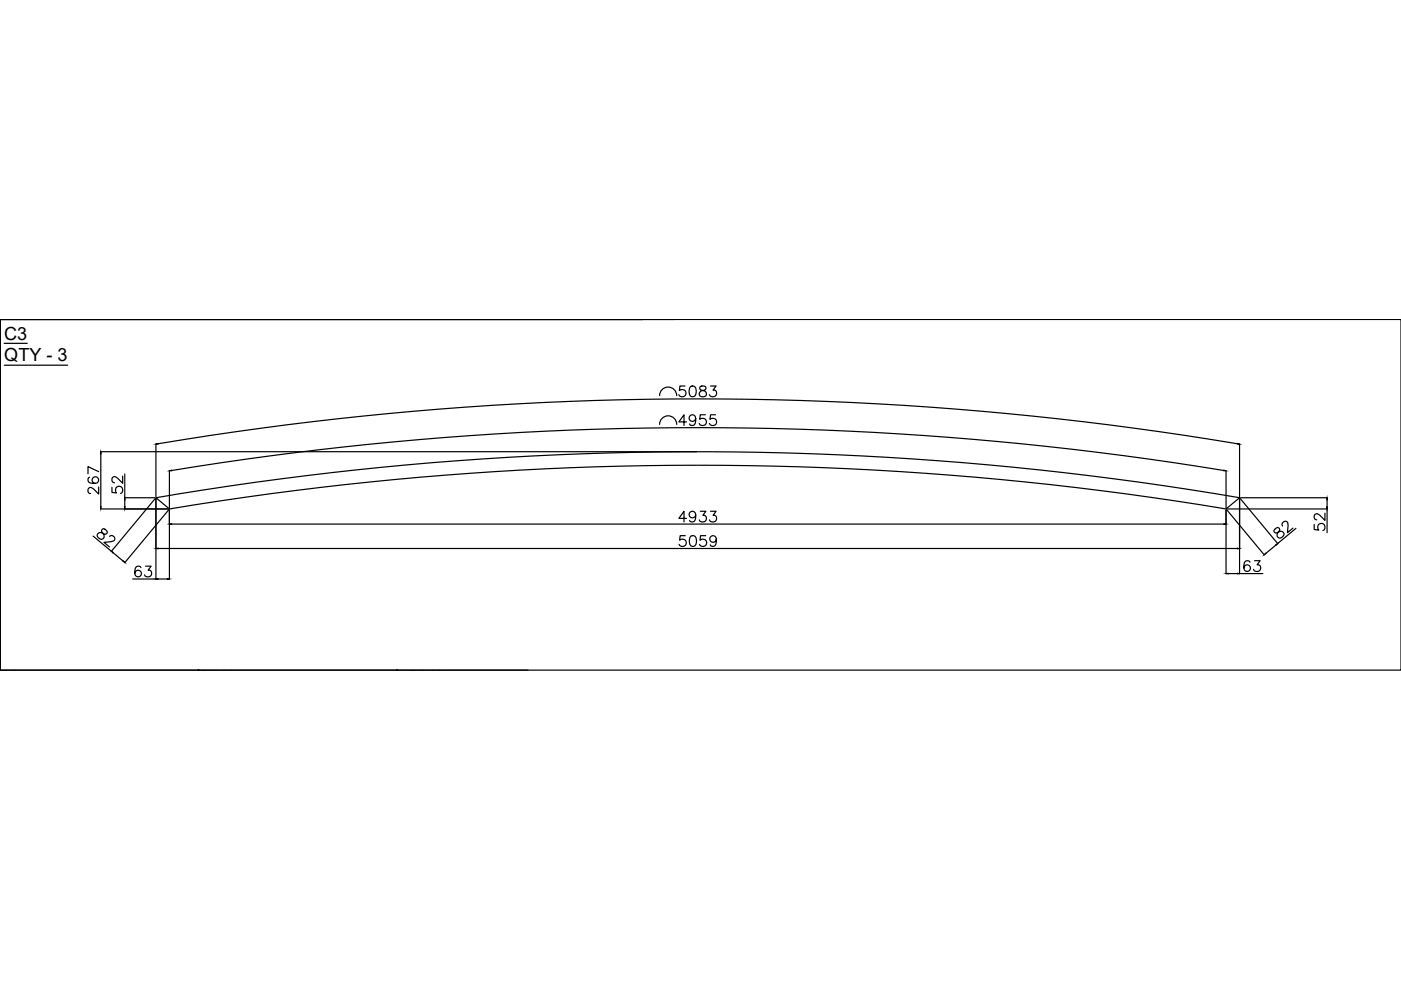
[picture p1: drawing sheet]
<svg xmlns="http://www.w3.org/2000/svg" width="297mm" height="210mm" viewBox="0 0 297 210" stroke-linecap="round" stroke-linejoin="round" font-family="sans-serif">
<defs><g id="words">
<g font-size="3.8">
<text x=".9" y="72">C3</text>
<text x=".9" y="76.6">QTY - 3</text>
</g>
<g font-size="3.1">
<text x=".2" y="144.5">SP11</text>
<text x="42.3" y="144.5">SP12</text>
<text x="86.7" y="144.4">SP13 QTY - 2</text>
</g>
</g></defs>
<!-- layer: 0 -->
<g fill="none" stroke="#000" stroke-width=".25">
<path d="M.1 67.7h142.9M.1 67.7h.1M.1 67.7v74.4h296.9v-74.4h-296.9v74.4h111.9M.9 72.8h4.9M.9 77.4h13.4M143 67.7h.1M21.3 95.8h126.4M21.4 96.2v11.3M33.1 94.1v11.2M33.5 94.1a692.8 692.8 0 0 1 228.9 0M35.9 99.8v7.9M36.4 99.8a689.1 689.1 0 0 1 223.1 0"/>
<path d="M139.8 90a1.82 1.82 0 0 1 1.9-1.8 1.82 1.82 0 0 1 1.8 1.8M139.8 83.9a1.82 1.82 0 0 1 1.9-1.8 1.82 1.82 0 0 1 1.8 1.8M145.2 81.8h-1l-.2 1a.8 .8 0 0 1 1.3 0 .8 .8 0 0 1-.2 1.2 .8 .8 0 0 1-1.2-.3M145.6 89.5h-1.7l1.1-1.6v2.3M146.4 82a.75 .75 0 0 1 1.1 .3 1.86 1.86 0 0 1-.2 1.7 .72 .72 0 0 1-1.1-.3 1.92 1.92 0 0 1 .2-1.7zM147.5 88.7a.71 .71 0 0 1-1 .6 .71 .71 0 0 1-.2-1.1 .71 .71 0 0 1 1.1 .1 2.01 2.01 0 0 1-.2 1.8 .67 .67 0 0 1-1-.2M148.5 82a.46 .46 0 0 0 .2 .7 .84 .84 0 0 1 .9 .3 .84 .84 0 0 1 .1 .9 .81 .81 0 0 1-.9 .2 .81 .81 0 0 1-.5-.7 1.32 1.32 0 0 1 1.3-.8l.1-.4a.86 .86 0 0 0-1.2-.2zM149.6 87.9h-1.1l-.1 1a.8 .8 0 0 1 1.2 0 .8 .8 0 0 1-.2 1.2 .8 .8 0 0 1-1.1-.3M150.6 81.8h1.2l-.6 .9a.76 .76 0 0 1 .7 1.1 .76 .76 0 0 1-1.3 .2l-.2-.3M151.7 87.9h-1.1l-.1 1a.8 .8 0 0 1 1.2 0 .8 .8 0 0 1-.1 1.2 .8 .8 0 0 1-1.2-.3M259.9 99.8v7.9M262.8 94.1v11.2"/>
<path d="M19 101.2a.67 .67 0 0 0-.2 1 1.74 1.74 0 0 0 2 0 .71 .71 0 0 0-.3-1.1 .71 .71 0 0 0-1 .5 .71 .71 0 0 0 .7 .9M19.7 113.7l3.9 3.2M20.9 113a1.04 1.04 0 0 1 1.2 .2 .46 .46 0 0 0 .7-.4 .84 .84 0 0 0-1.1-.6l-.2 .4 .1 .2a.84 .84 0 0 1 .5 .8 .84 .84 0 0 1-.5 .7 .81 .81 0 0 1-.8-.4 .81 .81 0 0 1 .1-.9zM20.9 103.2v1.6l-1.1-1.1a.67 .67 0 0 0-1-.1l-.1 .6 .2 .3 .3 .2M20.9 100l-2.2-1.1v1.5M21.3 107.9h14.4M23.2 113.7l.3-.1h.4l.4 .5a.52 .52 0 0 1-.4 .6l-1.9 .3 1.2 1M23.7 103.3v1.1l1 .1a.8 .8 0 0 1 0-1.2 .8 .8 0 0 1 1.2 .1 .8 .8 0 0 1-.3 1.2M24 117.2l2.1 1.8M26 100.9v1.6l-1.1-1.1a.68 .68 0 0 0-1.1-.1l-.1 .6 .2 .3 .4 .2M26.4 105.5h6.4M26.5 100.5v5"/>
<path d="M26.5 106v1.5M32.9 105.7l-9.3 11.2M33.1 105.5a681.5 681.5 0 0 1 229.7 0l-2.9 2.4a681.3 681.3 0 0 0-224 0zM33.1 105.8v17M33.5 116.3h228.9M35.8 108.1l-9.4 11.2M35.9 108.1v14.7M36.4 111.1h223.1M145.3 113.6h-1.1l-.1 .9a.81 .81 0 0 1 1.2 0 .81 .81 0 0 1-.1 1.2 .81 .81 0 0 1-1.2-.3M145.6 109.9h-1.7l1.1-1.5v2.3M146.5 113.7a.75 .75 0 0 1 1.1 .3 1.86 1.86 0 0 1-.3 1.7 .72 .72 0 0 1-1-.3 1.92 1.92 0 0 1 .2-1.7zM147.5 109.1a.71 .71 0 0 1-1 .7 .71 .71 0 0 1-.2-1.1 .71 .71 0 0 1 1.1 0 2.01 2.01 0 0 1-.2 1.9 .68 .68 0 0 1-1-.3"/>
<path d="M148.5 108.4h1.2l-.7 .9a.73 .73 0 0 1 .8 .8 .73 .73 0 0 1-1 .6l-.3-.1-.2-.4M149.6 113.6h-1.1l-.1 .9a.8 .8 0 0 1 1.2 0 .8 .8 0 0 1-.1 1.2 .8 .8 0 0 1-1.2-.3M150.6 108.4h1.2l-.6 .9a.76 .76 0 0 1 .7 1 .76 .76 0 0 1-1.3 .3l-.2-.4M151.9 114.3a.7 .7 0 0 1-1 .6 .7 .7 0 0 1-.3-1.1 .7 .7 0 0 1 1.2 .1 2.06 2.06 0 0 1-.2 1.8 .66 .66 0 0 1-1-.2M259.9 108.1v13.6M260.1 108.1l8 9.6M260.2 107.9h21.2M262.8 105.8v15.9M262.9 105.7l8 9.6M263 105.5h18.4M265 119.2a.67 .67 0 0 0-1-.2 1.8 1.8 0 0 0 0 2.1 .7 .7 0 0 0 1.1-.4 .7 .7 0 0 0-.5-.9 .7 .7 0 0 0-.9 .6M266 118.9h1.2l-.7 .9a.73 .73 0 0 1 .8 .8 .73 .73 0 0 1-1 .6l-.3-.1-.2-.4"/>
<path d="M270.3 112.2l-.2 .3a.46 .46 0 0 0 .6 .5 .94 .94 0 0 1 1.5 0 .75 .75 0 0 1-.5 1 .75 .75 0 0 1-.9-.5v-.3l.4-.7a.46 .46 0 0 0-.3-.7zM270.5 115.5l-2.1 1.8M271.9 111.5l-.1-.3 .1-.4 .6-.3a.5 .5 0 0 1 .6 .5l-.1 1.9 1.1-.9M274.8 112l-3.9 3.2M278.6 111.2v1.1l1 .1a.8 .8 0 0 1 0-1.2 .8 .8 0 0 1 1.2 .1 .8 .8 0 0 1-.3 1.2M280.9 108.8v1.5l-1.1-1.1a.7 .7 0 0 0-1.1-.1l-.1 .7 .3 .3 .3 .1M281.4 106v1.5M281.4 107.9v5M28.1 122.8h5M29.9 120.4a.68 .68 0 0 0-1-.3 1.74 1.74 0 0 0 0 2.1 .71 .71 0 0 0 1-.3 .71 .71 0 0 0-.5-1 .71 .71 0 0 0-.8 .7M30.9 120h1.1l-.6 .9a.76 .76 0 0 1 .7 1 .76 .76 0 0 1-1.2 .3l-.3-.3M33.5 122.8h2"/>
<path d="M260.4 121.6h2M262.8 121.6h4.9"/>
</g>
<path d="M1.7 67.7h.1M59.5 67.7h.1" fill="none" stroke="#000" stroke-width=".21"/>
<g fill="#000" stroke="#000" stroke-width=".21">
<path d="M21.4 95.8l.1 .4h-.2zM33.1 94.2l.4-.2v.2zM35.9 99.8l.5-.1v.1zM259.5 99.7l.4 .1h-.4zM262.4 94l.4 .2h-.5zM21.3 107.5h.2l-.1 .4zM23.6 116.9l.4 .2-.1 .1zM26.2 118.9l.3 .4-.4-.3zM26.4 107.5h.1v.4zM26.5 105.5v.5h-.1zM33.1 116.3l.4-.1v.2zM35.9 111.1l.5-.1v.2z"/>
<path d="M259.5 111l.4 .1-.4 .1zM262.4 116.2l.4 .1-.4 .1zM268.3 117.3l.1 .1-.4 .2zM270.5 115.5l.4-.3-.3 .4zM281.4 105.5v.5h-.1zM281.3 107.5h.1v.4zM33.1 122.8l.4-.1v.1zM35.5 122.7l.4 .1h-.4zM259.9 121.6l.5-.1v.2zM262.4 121.5l.4 .1-.4 .1z"/>
<circle cx=".1" cy="142.1" r=".1"/>
<circle cx="42.1" cy="142.1" r=".11"/>
<circle cx="84.1" cy="142.1" r=".11"/>
</g>
<use href="#words"/>
</svg>
